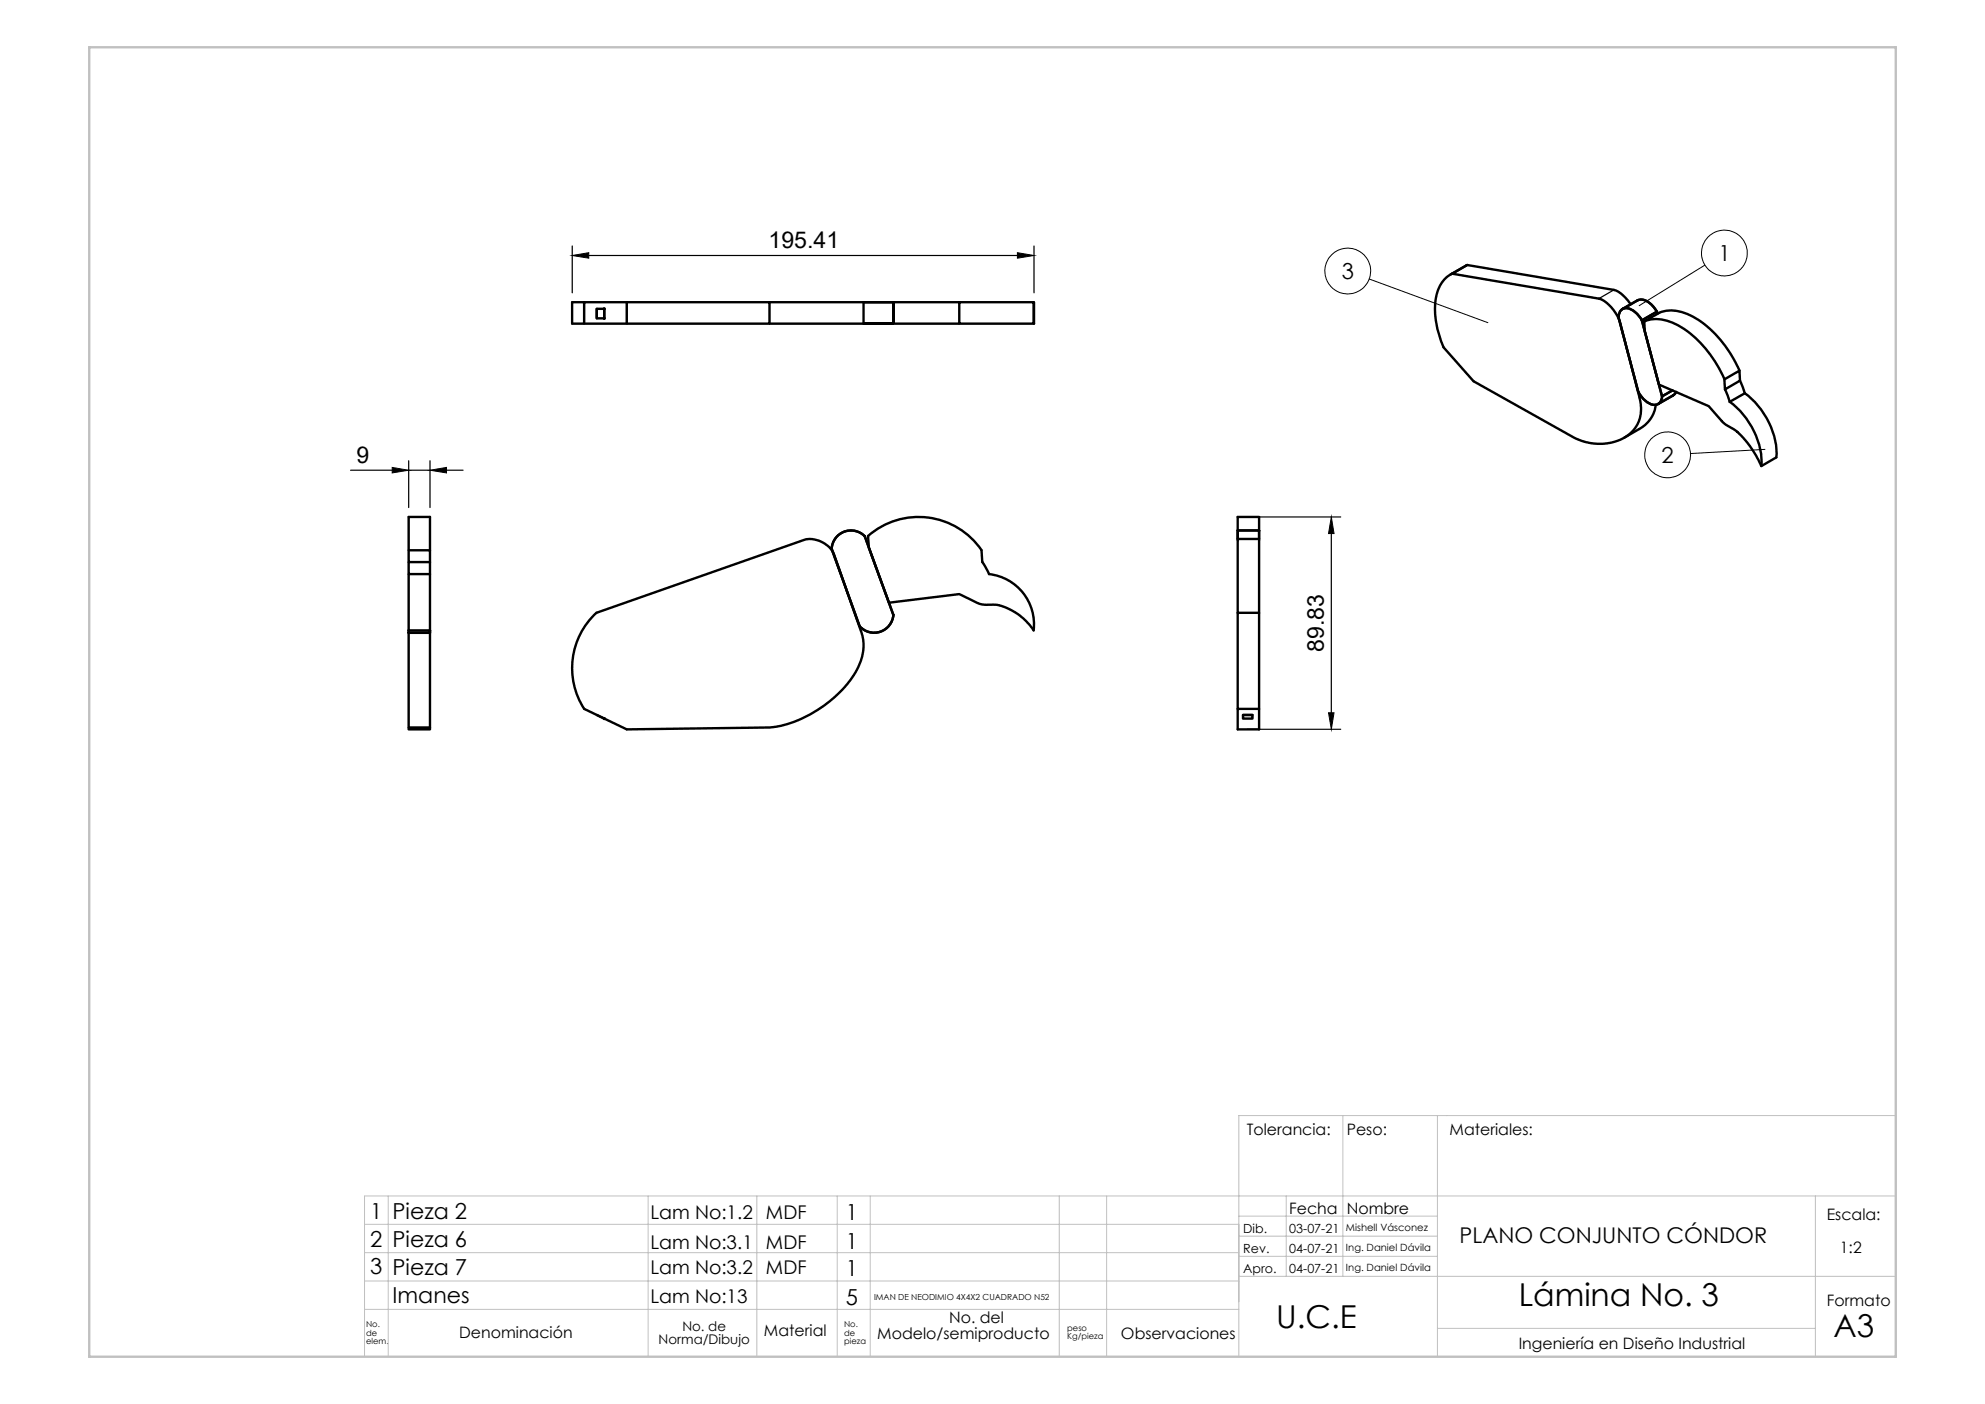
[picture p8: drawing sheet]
<svg xmlns="http://www.w3.org/2000/svg" width="420mm" height="297mm" viewBox="0 0 420 297" stroke-linecap="round" stroke-linejoin="round" font-family="sans-serif">
<defs><g id="words">
<g font-size="6.7">
<text x="270" y="281">U.C.E</text>
<text x="321.3" y="276.2">Lámina No. 3</text>
<text x="387.9" y="282.8">A3</text>
</g>
<g font-size="4.9">
<text x="162.6" y="52.5">195.41</text>
<text x="75.5" y="97.9">9</text>
<text x="280.1" y="137.9" transform="rotate(-90 280.1 137.9)">89.83</text>
</g>
<g font-size="4.7">
<text x="283.9" y="59.1">3</text>
<text x="363.6" y="55.3">1</text>
<text x="351.6" y="98">2</text>
<text x="78.3" y="258">1</text>
<text x="83.1" y="257.9">Pieza 2</text>
<text x="78.3" y="263.8">2</text>
<text x="83.1" y="263.8">Pieza 6</text>
<text x="179" y="258.1">1</text>
<text x="78.3" y="269.6">3</text>
<text x="83.1" y="269.7">Pieza 7</text>
<text x="179" y="264.1">1</text>
<text x="179" y="269.9">1</text>
<text x="83.1" y="275.7">Imanes</text>
<text x="179" y="276">5</text>
</g>
<text font-size="4.6" x="308.8" y="262.9">PLANO CONJUNTO CÓNDOR</text>
<g font-size="4">
<text x="137.6" y="257.8">Lam No:1.2</text>
<text x="162.1" y="257.8">MDF</text>
<text x="137.6" y="264.1">Lam No:3.1</text>
<text x="137.6" y="269.6">Lam No:3.2</text>
<text x="162.1" y="264.1">MDF</text>
<text x="162.1" y="269.6">MDF</text>
<text x="137.6" y="275.7">Lam No:13</text>
</g>
<g font-size="3.3">
<text x="263.8" y="240">Tolerancia:</text>
<text x="284.9" y="240">Peso:</text>
<text x="306.7" y="240">Materiales:</text>
<text x="272.8" y="256.8">Fecha</text>
<text x="284.9" y="256.8">Nombre</text>
<text x="386.5" y="258.1">Escala:</text>
<text x="389.3" y="265.1">1:2</text>
<text x="200.8" y="279.9">No. del</text>
<text x="386.5" y="276.2">Formato</text>
<text x="97.2" y="283">Denominación</text>
<text x="161.7" y="282.5">Material</text>
<text x="185.6" y="283.4">Modelo/semiproducto</text>
<text x="237.2" y="283.4">Observaciones</text>
<text x="321.3" y="285.3">Ingeniería en Diseño Industrial</text>
</g>
<g font-size="2.8">
<text x="144.4" y="281.5">No. de</text>
<text x="139.3" y="284.3">Norma/Dibujo</text>
</g>
<g font-size="2.7">
<text x="263.1" y="260.8">Dib.</text>
<text x="272.8" y="260.8">03-07-21</text>
<text x="263.1" y="265.1">Rev.</text>
<text x="263.1" y="269.2">Apro.</text>
<text x="272.8" y="265">04-07-21</text>
<text x="272.8" y="269.2">04-07-21</text>
</g>
<g font-size="2.1">
<text x="284.8" y="260.3">Mishell Vásconez</text>
<text x="284.8" y="264.6">Ing. Daniel Dávila</text>
<text x="284.8" y="268.9">Ing. Daniel Dávila</text>
</g>
<g font-size="1.8">
<text x="184.9" y="274.9">IMAN DE NEODIMIO 4X4X2 CUADRADO N52</text>
<text x="77.5" y="280.8">No.</text>
<text x="178.6" y="280.8">No.</text>
<text x="225.8" y="281.6">peso</text>
<text x="77.5" y="282.5">de</text>
<text x="77.5" y="284.3">elem.</text>
<text x="178.6" y="282.5">de</text>
<text x="178.6" y="284.3">pieza</text>
<text x="225.8" y="283.4">Kg/pieza</text>
</g>
</g></defs>
<!-- layer: Capa 1 -->
<g fill="none" stroke="#c0c0c0" stroke-width=".21">
<path d="M262.1 236h139v51h-139zM284.1 236v34M304.1 236v51M77.1 259h185M82.1 253v34M137.1 253v34M160.1 253v34M177.1 253v34M184.1 253v34M224.1 253v34M234.1 253v34M262.1 257.3h42"/>
<path d="M272.1 253v17M384.1 253v34M401.1 253h-324v34M77.1 277h185M77.1 271h185M77.1 265h185M262.1 270h139M262.1 261.5h42M262.1 265.8h42M304.1 281h80"/>
</g>
<path d="M18.9 10h382.2v277h-382.2z" fill="none" stroke="#c0c0c0" stroke-width=".5"/>
<g fill="none" stroke="#000" stroke-width=".51">
<path d="M307.3 57.9a7.2 7.2 0 0 0-3.6 6.5 20.3 20.3 0 0 0 1.7 9M310.5 56.1l-3.6 2M123.6 68.5h9M123.6 63.9h-2.5v4.6h2.5v-4.6h9M126.3 65.3h1.6v2h-1.6zM126.3 65.3v2M127.9 65.3v2M132.6 63.9h30.2v4.6h-30.2zM162.8 63.9h19.9M182.7 63.9v4.6h-19.9M182.7 63.9h6.3M182.7 63.9h6.3v4.6h-6.3h6.3v-4.6"/>
<path d="M189 68.5h14M189 63.9h14M203 63.9h15.7v4.6h-15.7zM218.7 63.9v4.6M342.5 67.1a1.72 1.72 0 0 1 .8-1.7 1.72 1.72 0 0 1 2 .1l1.3 1.2 .8 1.1a4.3 4.3 0 0 0-3.6-2.6 1.67 1.67 0 0 0-1.3 1.8l4.2 16a4.5 4.5 0 0 0 3.6 2.6 1.65 1.65 0 0 0 1.4-1.8M343.3 65.4l3.2-1.9a3 3 0 0 1 3.5 1.6l.6 .8M345 64.4l-1-1.4-.9-.8-.7-.5-.9-.4-31.1-5.2-3.1 1.8 31 5.3 1.3 .6a9.1 9.1 0 0 1 3.2 4.5l4.4 17.3v1.8l-.4 1.7-.8 1.4-1.1 1.2a11.2 11.2 0 0 1-11.8 .9l-21.3-11.9-6.4-7.2M347.9 68a8.6 8.6 0 0 1 8 1.3 24.9 24.9 0 0 1 9 10.9M350.6 65.9l-3.2 1.9 4.3 16 2.2-1.2-2.2 1.2M350.6 65.9l-3.2 1.9 4.3 16M350.6 65.9l.1 .5M368.1 78.4a23.3 23.3 0 0 0-11-11.9 7.7 7.7 0 0 0-6-.3l-3.2 1.8 .1 2.1 3 11.3 10.6 4.5 3.1 3.5 2.7 1.8 1.4 1.4 1.9 2.4 2 3.6 3.1-1.8a16.4 16.4 0 0 0-6.6-13.6l-1-2.7"/>
<path d="M346.6 82.9a4.5 4.5 0 0 0 3.6 2.7 1.65 1.65 0 0 0 1.5-1.8M350.4 85.6a6.8 6.8 0 0 1-3.6 5.2l-3.1 1.8M354.6 82.9l-.6 .7-3.2 1.9M364.9 80.3l3.1-1.9 .2 2.1-3.2 1.9zM365 82.4l1 2.6M366 85a16.5 16.5 0 0 1 6.7 13.6M369.2 83.2l-3.2 1.8M86.5 116.4v2.5h4.5v2.5M86.5 118.9v2.5h4.5v12h-4.5M91 116.4v-7h-4.5v7h4.5v2.5M175.9 116.1l6 16.5M176 116.1a4.1 4.1 0 0 1 2.6-3.6 4.1 4.1 0 0 1 4.4 .9 4.1 4.1 0 0 0-4.4-.9 4.1 4.1 0 0 0-2.6 3.5l5.9 16.5"/>
<path d="M183 113.4l6 16.7M183.7 113.4l.1 2.5 4.3 11.6 14.9-1.8 3.4 1.6a4.5 4.5 0 0 0 2.7 .6h1.6l.9 .2a12.6 12.6 0 0 1 7.1 5.3M183.7 113.4a16.2 16.2 0 0 1 24 3M207.7 116.4l.2 2.5 1.4 2.5a10.7 10.7 0 0 1 9.4 11.9M261.9 112.2h4.5v1.8h-4.5zM261.9 112.2v-2.8h4.5v2.8M261.9 112.2h4.5v17.4M261.9 112.2v17.4h4.5v20.4M86.5 121.4v12M86.5 133.9v20M86.5 133.4v.5M86.5 133.4v.5h4.5v-.5v.5h-4.5"/>
<path d="M91 133.9v20M126.2 129.6a15.9 15.9 0 0 0-2.6 20.4l9 4.3 30.2-.4 3.6-.7a24.9 24.9 0 0 0 15.4-12.6l.7-1.9a8.7 8.7 0 0 0-.2-4.9l-6.2-17.2a5.6 5.6 0 0 0-6-2.4l-43.9 15.4M179.3 125.4h.1M181.9 132.5a4.1 4.1 0 0 0 4.4 1.1 4.1 4.1 0 0 0 2.7-3.5 4.1 4.1 0 0 1-2.7 3.5 4.1 4.1 0 0 1-4.3-1.1M261.9 129.6v20.4h4.5v4.3h-4.5v-4.3M86.5 153.9h4.5v.4h-4.5zM263 151.2h2v.8h-2zM263 151.2h2"/>
</g>
<g fill="#000">
<path d="M121.1 54l3.5-.5v1.1zM215.3 53.5l3.5 .5-3.5 .6zM83 98.9l3.5 .6-3.5 .5zM91 99.5l3.5-.6v1.1zM281.7 109.4l.6 3.5h-1.2zM281.1 150.8h1.2l-.6 3.5z"/>
<circle cx="127.8" cy="65.3" r=".24"/>
<circle cx="127.8" cy="67.3" r=".24"/>
<circle cx="127.8" cy="152" r=".24"/>
</g>
<g fill="none" stroke="#000" stroke-width=".21">
<path d="M121.1 54l3.5-.5v1.1zM215.3 53.5l3.5 .5-3.5 .6zM289.7 59l25.1 9.3M360.7 56.1l-13.9 8.6M83 98.9l3.5 .6-3.5 .5zM91 99.5l3.5-.6v1.1zM373.4 95.1l-15.7 .8M281.7 109.4l.6 3.5h-1.2zM281.1 150.8h1.2l-.6 3.5z"/>
<circle cx="285.2" cy="57.3" r="4.8"/>
<circle cx="364.9" cy="53.5" r="4.8"/>
<circle cx="127.8" cy="65.3" r=".24"/>
<circle cx="127.8" cy="67.3" r=".24"/>
<circle cx="352.9" cy="96.2" r="4.8"/>
<circle cx="127.8" cy="152" r=".24"/>
</g>
<g fill="none" stroke="#000" stroke-width=".25">
<path d="M121.1 52v9.9M124.6 54h90.7M218.8 52v9.9M341.5 61.3l-3.2 1.9M74.2 99.5h8.8M86.5 99.5h4.5M86.5 97.5v9.9M91 97.5v9.9M94.5 99.5h3.5M347.3 83.9l-.4 .2M263.9 109.4h19.8M281.7 112.9v37.9"/>
<path d="M263.9 154.3h19.8"/>
</g>
<use href="#words"/>
</svg>
